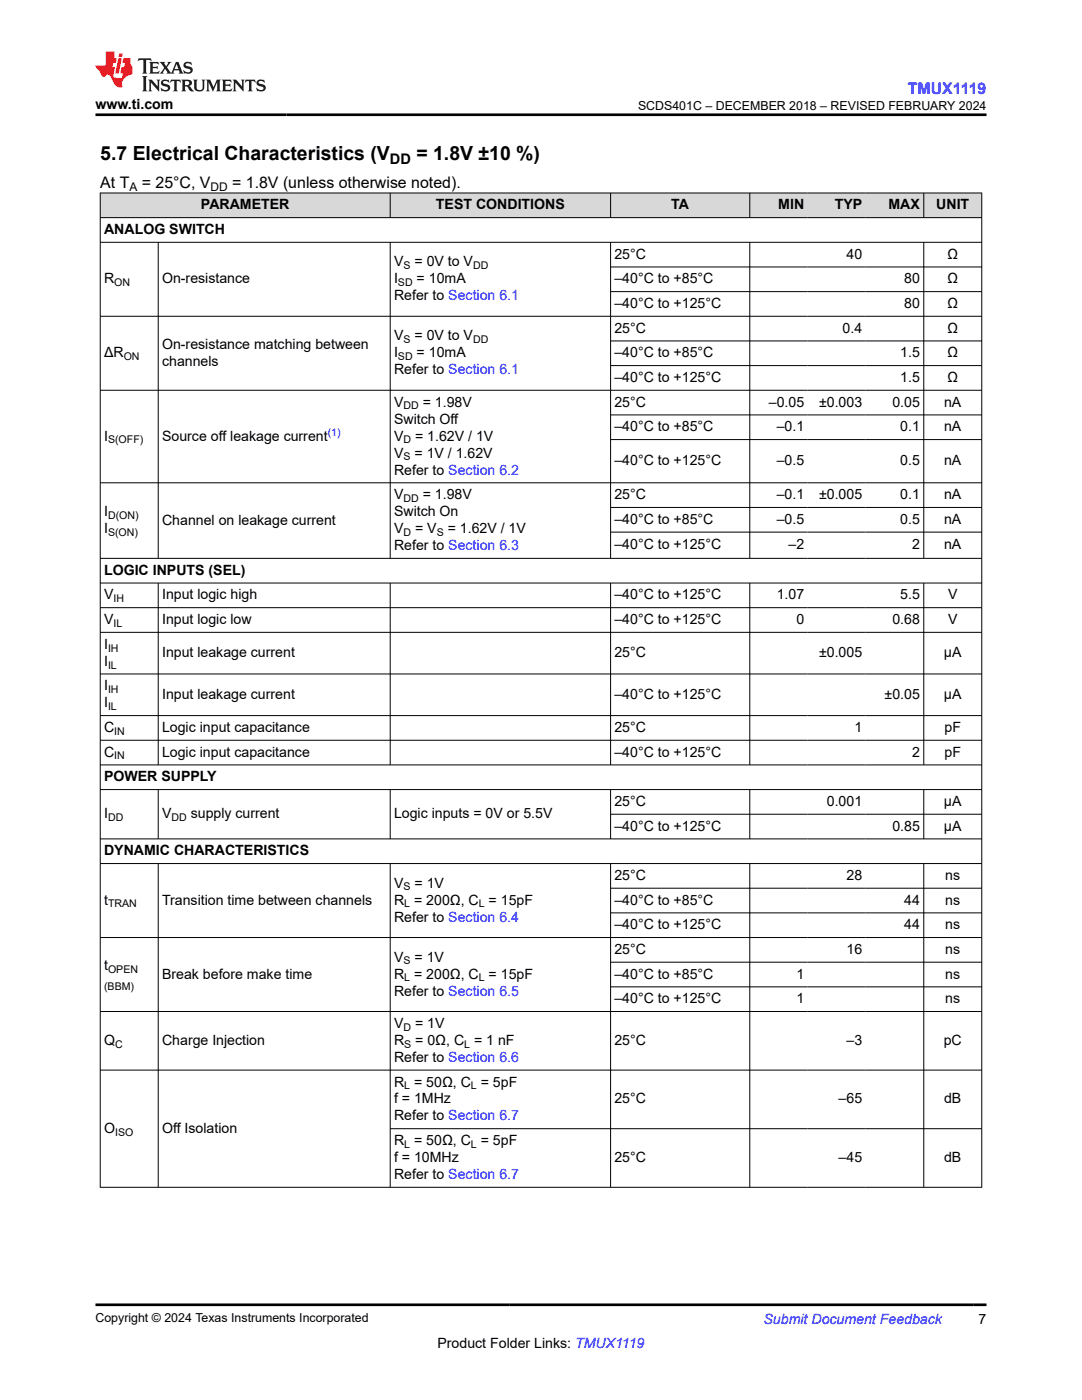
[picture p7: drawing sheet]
<svg xmlns="http://www.w3.org/2000/svg" width="216mm" height="279mm" viewBox="0 0 216 279" stroke-linecap="round" stroke-linejoin="round" font-family="sans-serif">
<defs><g id="words">
<g font-size="3.9">
<text x="20" y="32">5.7 Electrical Characteristics (V</text>
<text x="83.1" y="32">= 1.8V ±10 %)</text>
</g>
<text font-size="3.2" fill="#00f" x="181.1" y="18.7">TMUX1119</text>
<g font-size="3.2">
<text x="20" y="37.5">At T</text>
<text x="28.3" y="37.5">= 25°C, V</text>
<text x="46.3" y="37.5">= 1.8V (unless otherwise noted).</text>
</g>
<text font-size="2.9" x="77.8" y="32.8">DD</text>
<g font-size="2.8">
<text x="19" y="21.8">www.ti.com</text>
<text x="40.1" y="41.8">PARAMETER</text>
<text x="87" y="41.8">TEST CONDITIONS</text>
<text x="133.9" y="41.8">TA</text>
<text x="155.3" y="41.8">MIN</text>
<text x="166.6" y="41.8">TYP</text>
<text x="177.3" y="41.8">MAX</text>
<text x="186.8" y="41.8">UNIT</text>
<text x="20.8" y="46.7">ANALOG SWITCH</text>
<text x="78.6" y="53.2">V</text>
<text x="82.7" y="53.2">= 0V to V</text>
<text x="122.6" y="51.6">25°C</text>
<text x="168.9" y="51.6">40</text>
<text x="189.1" y="51.6">Ω</text>
<text x="20.8" y="56.6">R</text>
<text x="32.3" y="56.6">On-resistance</text>
<text x="78.6" y="56.6">I</text>
<text x="78.6" y="59.9">Refer to Section 6.1</text>
<text x="83.1" y="56.6">= 10mA</text>
<text x="122.6" y="56.6">–40°C to +85°C</text>
<text x="180.4" y="56.6">80</text>
<text x="189.1" y="56.6">Ω</text>
<text x="122.6" y="61.5">–40°C to +125°C</text>
<text x="180.4" y="61.5">80</text>
<text x="189.1" y="61.5">Ω</text>
<text x="20.8" y="71.3">ΔR</text>
<text x="32.3" y="69.6">On-resistance matching between</text>
<text x="78.6" y="71.3">I</text>
<text x="78.6" y="67.9">V</text>
<text x="82.7" y="67.9">= 0V to V</text>
<text x="83.1" y="71.3">= 10mA</text>
<text x="122.6" y="66.4">25°C</text>
<text x="122.6" y="71.3">–40°C to +85°C</text>
<text x="168.1" y="66.4">0.4</text>
<text x="179.6" y="71.3">1.5</text>
<text x="189.1" y="66.4">Ω</text>
<text x="189.1" y="71.3">Ω</text>
<text x="32.3" y="73">channels</text>
<text x="78.6" y="74.7">Refer to Section 6.1</text>
<text x="122.6" y="76.2">–40°C to +125°C</text>
<text x="179.6" y="76.2">1.5</text>
<text x="189.1" y="76.2">Ω</text>
<text x="78.6" y="81.2">V</text>
<text x="84.4" y="81.2">= 1.98V</text>
<text x="122.6" y="81.2">25°C</text>
<text x="153.4" y="81.2">–0.05</text>
<text x="163.4" y="81.2">±0.003</text>
<text x="178.1" y="81.2">0.05</text>
<text x="188.4" y="81.2">nA</text>
<text x="20.8" y="87.9">I</text>
<text x="32.3" y="87.9">Source off leakage current</text>
<text x="78.6" y="84.5">Switch Off</text>
<text x="78.6" y="87.9">V</text>
<text x="82.8" y="87.9">= 1.62V / 1V</text>
<text x="122.6" y="86.1">–40°C to +85°C</text>
<text x="155" y="86.1">–0.1</text>
<text x="179.6" y="86.1">0.1</text>
<text x="188.4" y="86.1">nA</text>
<text x="78.6" y="94.7">Refer to Section 6.2</text>
<text x="78.6" y="91.3">V</text>
<text x="82.7" y="91.3">= 1V / 1.62V</text>
<text x="122.6" y="92.9">–40°C to +125°C</text>
<text x="155" y="92.9">–0.5</text>
<text x="179.6" y="92.9">0.5</text>
<text x="188.4" y="92.9">nA</text>
<text x="78.6" y="99.6">V</text>
<text x="84.4" y="99.6">= 1.98V</text>
<text x="122.6" y="99.6">25°C</text>
<text x="155" y="99.6">–0.1</text>
<text x="163.4" y="99.6">±0.005</text>
<text x="179.6" y="99.6">0.1</text>
<text x="188.4" y="99.6">nA</text>
<text x="20.8" y="103">I</text>
<text x="20.8" y="106.4">I</text>
<text x="32.3" y="104.7">Channel on leakage current</text>
<text x="78.6" y="103">Switch On</text>
<text x="78.6" y="106.4">V</text>
<text x="82.8" y="106.4">= V</text>
<text x="89.3" y="106.4">= 1.62V / 1V</text>
<text x="122.6" y="104.5">–40°C to +85°C</text>
<text x="155" y="104.5">–0.5</text>
<text x="179.6" y="104.5">0.5</text>
<text x="188.4" y="104.5">nA</text>
<text x="78.6" y="109.8">Refer to Section 6.3</text>
<text x="122.6" y="109.6">–40°C to +125°C</text>
<text x="157.3" y="109.6">–2</text>
<text x="182" y="109.6">2</text>
<text x="188.4" y="109.6">nA</text>
<text x="20.8" y="114.7">LOGIC INPUTS (SEL)</text>
<text x="20.8" y="119.6">V</text>
<text x="32.3" y="119.6">Input logic high</text>
<text x="122.6" y="119.6">–40°C to +125°C</text>
<text x="155" y="119.6">1.07</text>
<text x="179.6" y="119.6">5.5</text>
<text x="189.2" y="119.6">V</text>
<text x="20.8" y="124.5">V</text>
<text x="32.3" y="124.5">Input logic low</text>
<text x="122.6" y="124.5">–40°C to +125°C</text>
<text x="158.9" y="124.5">0</text>
<text x="178.1" y="124.5">0.68</text>
<text x="189.2" y="124.5">V</text>
<text x="20.8" y="129.5">I</text>
<text x="32.3" y="131.2">Input leakage current</text>
<text x="122.6" y="131.2">25°C</text>
<text x="163.4" y="131.2">±0.005</text>
<text x="188.4" y="131.2">µA</text>
<text x="20.8" y="132.9">I</text>
<text x="20.8" y="137.8">I</text>
<text x="20.8" y="141.2">I</text>
<text x="32.3" y="139.5">Input leakage current</text>
<text x="122.6" y="139.5">–40°C to +125°C</text>
<text x="176.5" y="139.5">±0.05</text>
<text x="188.4" y="139.5">µA</text>
<text x="20.8" y="146.1">C</text>
<text x="32.3" y="146.1">Logic input capacitance</text>
<text x="122.6" y="146.1">25°C</text>
<text x="170.5" y="146.1">1</text>
<text x="188.5" y="146.1">pF</text>
<text x="20.8" y="151">C</text>
<text x="20.8" y="155.9">POWER SUPPLY</text>
<text x="32.3" y="151">Logic input capacitance</text>
<text x="122.6" y="151">–40°C to +125°C</text>
<text x="182" y="151">2</text>
<text x="188.5" y="151">pF</text>
<text x="122.6" y="160.9">25°C</text>
<text x="165" y="160.9">0.001</text>
<text x="188.4" y="160.9">µA</text>
<text x="20.8" y="163.3">I</text>
<text x="32.3" y="163.3">V</text>
<text x="38.1" y="163.3">supply current</text>
<text x="78.6" y="163.3">Logic inputs = 0V or 5.5V</text>
<text x="122.6" y="165.8">–40°C to +125°C</text>
<text x="178.1" y="165.8">0.85</text>
<text x="188.4" y="165.8">µA</text>
<text x="20.8" y="170.7">DYNAMIC CHARACTERISTICS</text>
<text x="78.6" y="177.1">V</text>
<text x="82.7" y="177.1">= 1V</text>
<text x="122.6" y="175.6">25°C</text>
<text x="168.9" y="175.6">28</text>
<text x="188.6" y="175.6">ns</text>
<text x="20.8" y="180.5">t</text>
<text x="32.3" y="180.5">Transition time between channels</text>
<text x="78.6" y="180.5">R = 200Ω, C = 15pF</text>
<text x="78.6" y="183.9">Refer to Section 6.4</text>
<text x="122.6" y="180.5">–40°C to +85°C</text>
<text x="122.6" y="185.5">–40°C to +125°C</text>
<text x="180.4" y="180.5">44</text>
<text x="180.4" y="185.5">44</text>
<text x="188.6" y="180.5">ns</text>
<text x="188.6" y="185.5">ns</text>
<text x="78.6" y="191.9">V</text>
<text x="82.7" y="191.9">= 1V</text>
<text x="122.6" y="190.4">25°C</text>
<text x="168.9" y="190.4">16</text>
<text x="188.6" y="190.4">ns</text>
<text x="20.8" y="193.6">t</text>
<text x="32.3" y="195.3">Break before make time</text>
<text x="78.6" y="195.3">R = 200Ω, C = 15pF</text>
<text x="122.6" y="195.3">–40°C to +85°C</text>
<text x="158.9" y="195.3">1</text>
<text x="188.6" y="195.3">ns</text>
<text x="78.6" y="198.7">Refer to Section 6.5</text>
<text x="122.6" y="200.2">–40°C to +125°C</text>
<text x="158.9" y="200.2">1</text>
<text x="188.6" y="200.2">ns</text>
<text x="20.8" y="208.5">Q</text>
<text x="32.3" y="208.5">Charge Injection</text>
<text x="78.6" y="205.1">V</text>
<text x="78.6" y="208.5">R</text>
<text x="82.8" y="205.1">= 1V</text>
<text x="82.9" y="208.5">= 0Ω, C = 1 nF</text>
<text x="122.6" y="208.5">25°C</text>
<text x="168.9" y="208.5">–3</text>
<text x="188.3" y="208.5">pC</text>
<text x="78.6" y="211.9">Refer to Section 6.6</text>
<text x="78.6" y="216.8">R = 50Ω, C = 5pF</text>
<text x="78.6" y="220.2">f = 1MHz</text>
<text x="122.6" y="220.2">25°C</text>
<text x="167.3" y="220.2">–65</text>
<text x="188.4" y="220.2">dB</text>
<text x="20.8" y="226.1">O</text>
<text x="32.3" y="226.1">Off Isolation</text>
<text x="78.6" y="223.6">Refer to Section 6.7</text>
<text x="78.6" y="228.5">R = 50Ω, C = 5pF</text>
<text x="78.6" y="231.9">f = 10MHz</text>
<text x="122.6" y="231.9">25°C</text>
<text x="167.3" y="231.9">–45</text>
<text x="188.4" y="231.9">dB</text>
<text x="78.6" y="235.3">Refer to Section 6.7</text>
<text x="87.3" y="269">Product Folder Links: TMUX1119</text>
<text x="195.3" y="264.2">7</text>
</g>
<text font-size="2.8" fill="#00f" x="152.4" y="264.2">Submit Document Feedback</text>
<g font-size="2.5">
<text x="127.3" y="21.9">SCDS401C – DECEMBER 2018 – REVISED FEBRUARY 2024</text>
<text x="19" y="263.9">Copyright © 2024 Texas Instruments Incorporated</text>
</g>
<g font-size="2.4">
<text x="25.8" y="38.1">A</text>
<text x="42" y="38.1">DD</text>
</g>
<g font-size="2.1">
<text x="80.5" y="53.7">S</text>
<text x="94.4" y="53.7">DD</text>
<text x="22.8" y="57.1">ON</text>
<text x="79.4" y="57.1">SD</text>
<text x="24.7" y="71.9">ON</text>
<text x="79.4" y="71.9">SD</text>
<text x="80.5" y="68.5">S</text>
<text x="94.4" y="68.5">DD</text>
<text x="80.5" y="81.7">DD</text>
<text x="21.6" y="88.5">S(OFF)</text>
<text x="80.5" y="88.5">D</text>
<text x="80.5" y="91.9">S</text>
<text x="80.5" y="100.2">DD</text>
<text x="21.6" y="103.6">D(ON)</text>
<text x="21.6" y="107">S(ON)</text>
<text x="80.5" y="107">D</text>
<text x="87.1" y="107">S</text>
<text x="22.6" y="120.2">IH</text>
<text x="22.6" y="125.1">IL</text>
<text x="21.6" y="130">IH</text>
<text x="21.6" y="133.4">IL</text>
<text x="21.6" y="138.3">IH</text>
<text x="21.6" y="141.7">IL</text>
<text x="22.8" y="146.7">IN</text>
<text x="22.8" y="151.6">IN</text>
<text x="21.6" y="163.9">DD</text>
<text x="34.2" y="163.9">DD</text>
<text x="80.5" y="177.7">S</text>
<text x="21.6" y="181.1">TRAN</text>
<text x="80.7" y="181.1">L</text>
<text x="95.5" y="181.1">L</text>
<text x="20.8" y="197.6">(BBM)</text>
<text x="21.6" y="194.2">OPEN</text>
<text x="80.5" y="192.5">S</text>
<text x="80.7" y="195.9">L</text>
<text x="95.5" y="195.9">L</text>
<text x="23" y="209.1">C</text>
<text x="80.5" y="205.7">D</text>
<text x="80.7" y="209.1">S</text>
<text x="92.6" y="209.1">L</text>
<text x="80.7" y="217.4">L</text>
<text x="94" y="217.4">L</text>
<text x="23" y="226.6">ISO</text>
<text x="80.7" y="229.1">L</text>
<text x="94" y="229.1">L</text>
</g>
<text font-size="2.1" fill="#00f" x="65.4" y="87">(1)</text>
</g></defs>
<g fill="#d8d8d8">
<path d="M20 38.5h175.9v4.9h-175.9z" fill-rule="evenodd"/>
<path d="M20.1 38.6h57.7v4.8h-57.7z" fill-rule="evenodd"/>
<path d="M77.9 38.6h43.9v4.8h-43.9z" fill-rule="evenodd"/>
<path d="M121.9 38.6h27.6v4.8h-27.6z" fill-rule="evenodd"/>
<path d="M149.7 38.6h11.5v4.8h-11.5z" fill-rule="evenodd"/>
<path d="M161.2 38.6h11.6v4.8h-11.6z" fill-rule="evenodd"/>
<path d="M172.8 38.6h11.5v4.8h-11.5z" fill-rule="evenodd"/>
<path d="M184.4 38.6h11.4v4.8h-11.4z" fill-rule="evenodd"/>
</g>
<g fill="none" stroke="#000" stroke-width=".2">
<path d="M19.9 38.5h176.1M20 38.5v198.5M77.9 38.5v5M121.8 38.5v5M149.6 38.5v5M184.3 38.5v5M195.9 38.5v198.5M19.9 43.4h176.1M19.9 48.4h176.1M31.6 48.4v63.1M77.9 48.4v63.1M121.8 48.4v63.1"/>
<path d="M121.8 53.3h74.2M121.8 58.2h74.2M149.6 48.4v63.1M184.3 48.4v63.1M19.9 77.9h176.1M121.8 68h74.2M121.8 73h74.2M196 63.1h-176.1M121.8 82.8h74.2M121.8 87.7h74.2M196 96.4h-176.1M19.9 116.4h176.1"/>
<path d="M31.6 116.4v36.3M77.9 116.4v36.3M121.8 116.4v36.3M121.8 101.3h74.2M121.8 106.2h74.2M149.6 116.4v36.3M184.3 116.4v36.3M196 111.4h-176.1M19.9 121.3h176.1M19.9 126.2h176.1M19.9 134.5h176.1M19.9 142.8h176.1"/>
<path d="M19.9 147.7h176.1M19.9 152.7h176.1M19.9 157.6h176.1M31.6 157.6v9.9M77.9 157.6v9.9M121.8 157.6v9.9M149.6 157.6v9.9M184.3 157.6v9.9M19.9 167.4h176.1M19.9 172.3h176.1M31.6 172.3v64.7M77.9 172.3v64.7"/>
<path d="M121.8 172.3v64.7M121.8 162.5h74.2M121.8 177.3h74.2M149.6 172.3v64.7M184.3 172.3v64.7M121.8 182.2h74.2M121.8 192h74.2M121.8 196.9h74.2M196 187.1h-176.1M19.9 213.6h176.1M196 201.9h-176.1M19.9 237h176.1"/>
<path d="M77.9 225.3h118.1"/>
</g>
<path d="M27.7 11.6l-.2 .6 .5-.2h.6v.1v2.2l-.2 .4h1l-.2-.4v-2.2v-.1h.5l.5 .2-.1-.6zM29.8 12.4l.2 .3v1.6l-.2 .4h1.9l.1-.6a1.08 1.08 0 0 1-1.3 .2v-.7h.6l.4 .2v-.7l-.4 .2h-.6v-.5l.2-.2a1 1 0 0 1 1 .3l-.1-.5zM31.8 12.4l1 1.1-1 1.2h.9l-.2-.2 .4-.8 .5 .8-.2 .2h1.6l-.2-.2 .1-.5h1l.1 .5-.1 .2h.9l-.2-.4-.8-1.9h-.5l-1 2.1-.8-1.1 .9-1h-.8l.2 .2-.5 .6-.3-.6 .1-.2zM35.2 12.8l.4 1h-.8zM36.8 12.5a.65 .65 0 0 0-.2 .7 .65 .65 0 0 0 .6 .5l.7 .1 .1 .3a.79 .79 0 0 1-.7 .4 .79 .79 0 0 1-.7-.5l.1 .7 .2-.1a.93 .93 0 0 0 1.1 0 .93 .93 0 0 0 .4-.9 1.46 1.46 0 0 0-1.2-.6l-.1-.3a1.09 1.09 0 0 1 1.2 .2l-.2-.6-.1 .1-.6-.2zM28.4 15.2l.2 .4v2.2l-.2 .4h1l-.2-.4v-2.2l.2-.4zM29.6 15.9l.2 .4v1.5l-.2 .4h.8l-.3-.4v-1.3l1.7 1.8v-2l.2-.4h-.8l.2 .2 .1 1.1-1.2-1.3zM32.3 16a.65 .65 0 0 0-.2 .8 .65 .65 0 0 0 .7 .4l.6 .2 .1 .2a.79 .79 0 0 1-.7 .4 .79 .79 0 0 1-.7-.5l.1 .7 .2-.1a.93 .93 0 0 0 1.1 .1 .93 .93 0 0 0 .4-1 1.46 1.46 0 0 0-1.2-.5l-.1-.4a1.09 1.09 0 0 1 1.2 .2l-.2-.6-.1 .1-.6-.1zM34.1 15.9l-.1 .6a.63 .63 0 0 1 .7-.3l.1 1.6-.3 .4h1l-.2-.4v-1.6a.66 .66 0 0 1 .8 .3l-.1-.6zM36.2 15.9l.2 .4v1.5l-.2 .4h.9l-.2-.2v-.7h.5l.1 .2a.79 .79 0 0 0 1.2 .6l-1-.9a.61 .61 0 0 0 .6-.6 .61 .61 0 0 0-.5-.7zM36.9 16.2h.2a.47 .47 0 0 1 .5 .1 .47 .47 0 0 1 .1 .5l-.2 .1-.6 .1zM38.5 15.9l.2 .2a2.27 2.27 0 0 0 .4 2 1.04 1.04 0 0 0 1.7-.7v-1.3l.2-.2h-.8l.2 .4v1.1a.6 .6 0 0 1-.6 .6 .6 .6 0 0 1-.6-.6v-1.1l.3-.4zM41.1 15.9l.2 .4v1.5l-.2 .4h.7l-.2-.4v-1.4l.9 1.9 .8-1.9v1.4l-.2 .4h1l-.3-.4v-1.5l.3-.4h-.8l-.7 1.5-.7-1.5zM44.3 15.9l.2 .4v1.5l-.2 .4h1.9l.1-.6a1.09 1.09 0 0 1-1.3 .2v-.7h.6l.4 .2v-.6l-.4 .2h-.6v-.6l.2-.1a1.01 1.01 0 0 1 1 .3l-.1-.6zM46.4 15.9l.3 .4v1.5l-.3 .4h.8l-.2-.4v-1.3l1.6 1.8v-2l.2-.4h-.7l.2 .2v1.1l-1.2-1.3zM49 15.9l-.1 .6a.63 .63 0 0 1 .8-.3v1.6l-.3 .4h1l-.2-.4v-1.6a.66 .66 0 0 1 .8 .3l-.1-.6zM51.4 16a.65 .65 0 0 0-.2 .8 .65 .65 0 0 0 .6 .4l.6 .2 .2 .2a.79 .79 0 0 1-.8 .4 .79 .79 0 0 1-.6-.5l.1 .7 .2-.1a.93 .93 0 0 0 1 .1 .93 .93 0 0 0 .5-1 1.46 1.46 0 0 0-1.3-.5l-.1-.4a1.09 1.09 0 0 1 1.3 .2l-.2-.6-.2 .1-.5-.1z" fill="#231f20"/>
<path d="M21.1 10.3v2.7h-2.1l.1 .4 .9 1a.95 .95 0 0 0 .9 .9 .59 .59 0 0 1 .6-.4 .59 .59 0 0 1 .5 .3l.4 .8a1.59 1.59 0 0 0 2.1 1.4 1.61 1.61 0 0 1 1-2.3l1-.3-.1-1.5a1.59 1.59 0 0 1-.4-1.7h-1.4l-.2 .9h.5l-.1 .9h-.5l-.2 .9v.3l.4 .1-.2 .9h-.6a.73 .73 0 0 1-1.1-.7l.3-1.5h-.5l.2-.9h.5l.2-.9h-.5v-1.3zM23.6 11.6l-.6 3.1h.7l.6-3.1zM23.8 10.7l-.1 .6h.7l.1-.6z" fill="#ed1c24"/>
<path d="M19 22.9h177.8M19 260.4h177.8" fill="none" stroke="#000" stroke-width=".53"/>
<use href="#words"/>
</svg>
